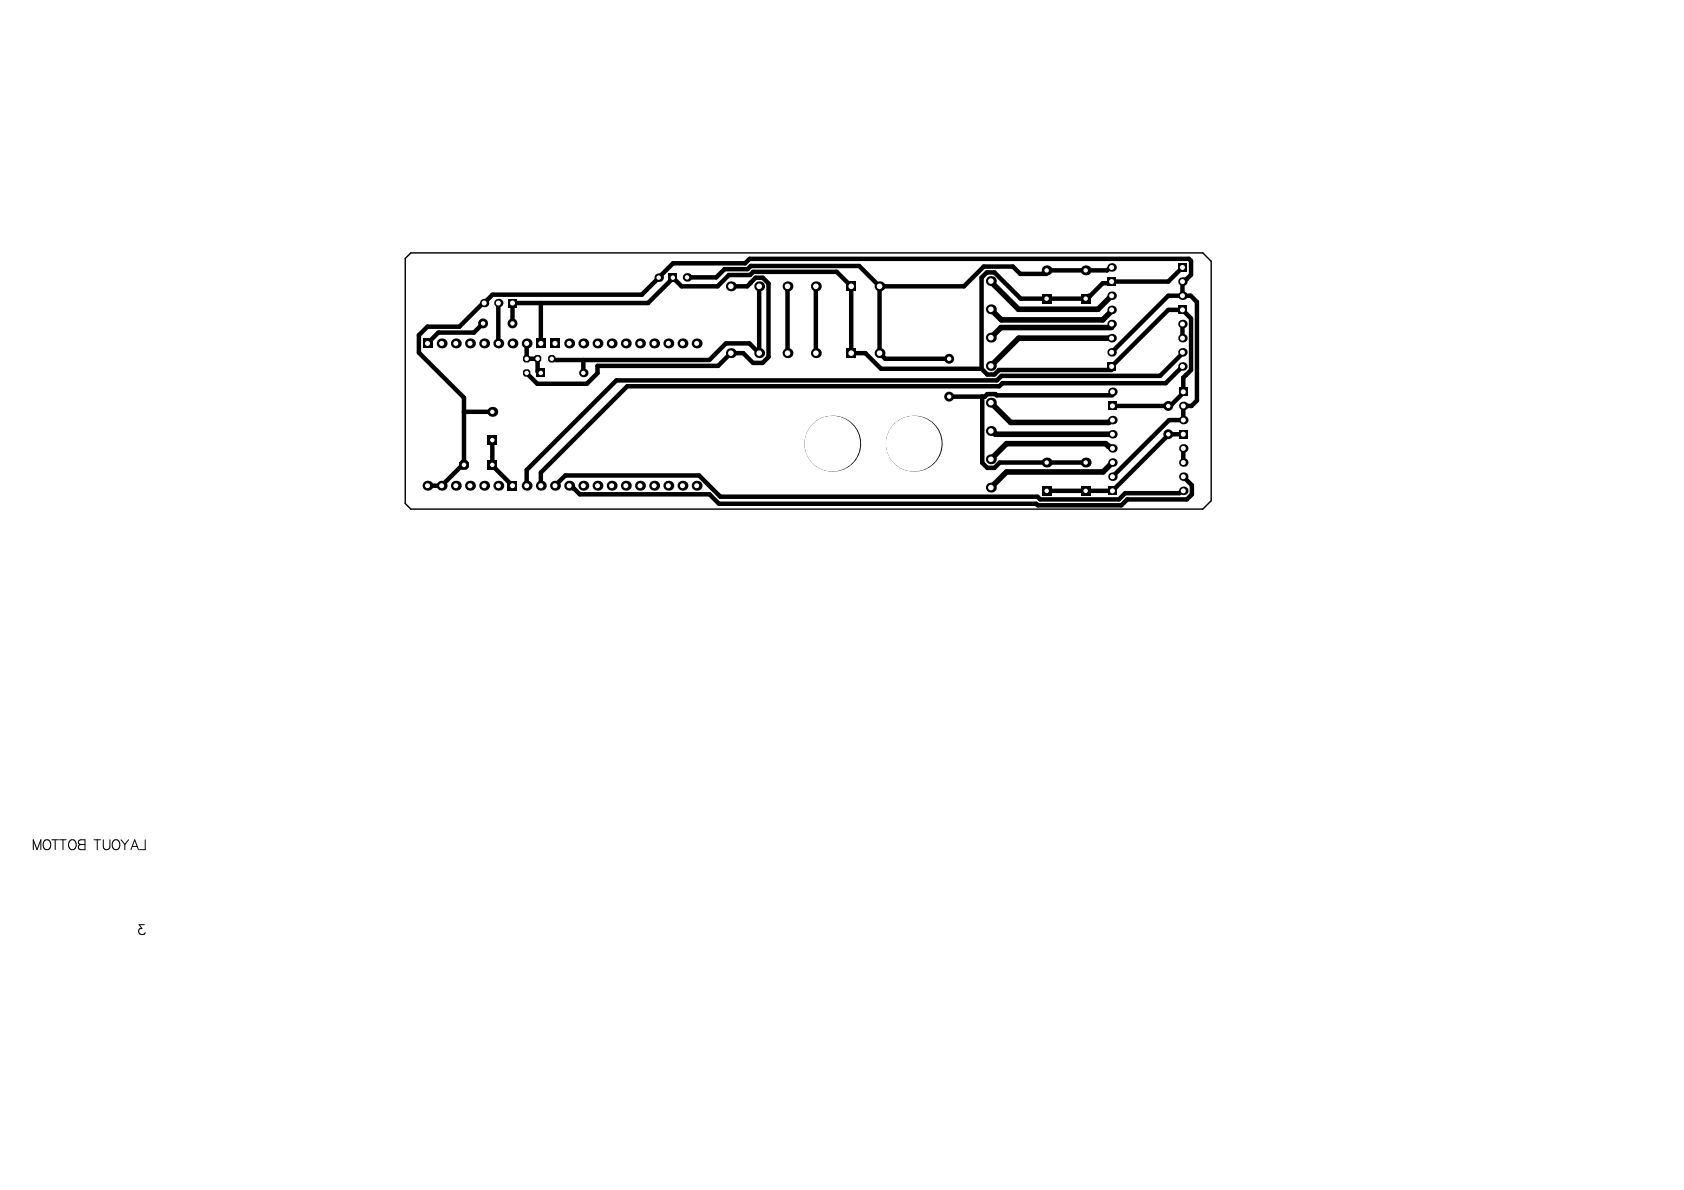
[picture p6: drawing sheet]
<svg xmlns="http://www.w3.org/2000/svg" width="297mm" height="210mm" viewBox="0 0 297 210" stroke-linecap="round" stroke-linejoin="round" font-family="sans-serif">
<g fill="none" stroke="#000" stroke-width=".79">
<path d="M85.2 57l-1.6 1.7h-6.3l-1.9 1.9M87.9 53.5v7.1M90.4 57v-3.1l.5-.4h23.4l4.4-4.5 1.5 1.5h6.4l2-2h3.7l.6-.5h14.7l2.5 2.5v11.8h2.5l2.8 2.7h17.7M95.3 53.5l.1 7.1M121.2 48.9h5.1l1.5-1.4h4.1l.5-.6h19.2l3.5 3.6M128.9 50.5h2.9l1.5-1.5h1.2l1.1 1v13l-1.1 1h-1.7l-1.7-1.7h-2.2l-2.2 2.2h-21.3v1.3l-1.9 1.9h-8.7l-1.9-1.9M133.9 50.5v11.8l-1.7-1.7h-4.2l-2.9 2.9h-27.8M138.9 50.5v11.8M143.9 50.5v11.8M155.1 50.5v11.8l1 1h11.3M184.6 48.3h-4.6l-1.3-1.3h-5.2l-3.5 3.5h-14.9M196.1 47.2h-.3l-.5 .5h-10.7"/>
<path d="M208.6 47.2l-2.5 2.5h-10l-.3 .3h-1.3l-2.2 2.2h-.3l-.5 .5h-11.5l-4.6-4.6h-1.3l-1 .9v16M208.6 52.2v-2.5h.2l1.3-1.2v-2.5l-.4-.3h-77.5l-.8 .7h-12.7l-5.5 5.6h-26.3l-1.5 1.5h-.2l-4.2 4.1h-5.6l-1.5 1.5v3.1l7.9 7.9v11.9M208.6 57.2v2.4M209.3 49.2h.1M81.8 72.6h5M86.8 78.3v3.7l3.6 3.7M92.9 60.6v2.7M92.9 63.3h1.9M92.9 63.3h.1M94.8 63.3v2.2l.3 .3h.3M94.8 63.3h.1M102.9 63.5v2.3"/>
<path d="M173.1 65l1 1.1h1.3l.8-.8h19.9M173.3 70v11.6l.8 .9h1.3l.9-.9h15.2M196.1 64.6l10-9.9h2.5l1.5 1.5v9.1l-1.4 1.3v2.7l-2.1 2.1h-.3l-.2 .2h-9.9M196.1 62.1l10-9.9h3.9l1.1 1.1v17.3l-.9 1h-1.5v2.5h-2.5l-10 10M196.2 69.7h-20.4l-.2-.2h-1.5l-.4 .5h-6.3M208.6 62.1v.2l-4 4h-28l-.8 .8h-67.1l-15.8 15.8v2.8M208.6 64.6l-3 3h-28.8l-.5 .5h-65.7l-15.2 15.3v2.3M208.7 76.6h-2.6v.1l-9.9 9.9h-11.6M208.7 79.1v2.5M209.2 66.2h.1M81.2 82.3l-3.3 3.4h-2.5M97.9 85.7l1.8-1.8h23.6l3.8 3.7h55.9l.5 .5h13.9l1.1-1.1h9.5l.5-.4h.2"/>
<path d="M208.7 84.1l1.5 1.5v1.6l-.9 .9h-10.5l-1 1h-14.7l-.3-.2h-56l-1.7-1.7h-22.8l-1.6-1.5h-.3"/>
</g>
<path d="M174.8 49.7l4.8 4.9h14.1l2.4-2.4M174.8 54.6l1.8 1.8h17.9l1.6-1.5v-.2M196.1 59.6h-16.4l-4.9 4.9M196.1 57.8h-19.5l-1.8 1.8M174.8 71l3.5 3.5h17.3l.4-.4h.2M174.8 76h.2l.6 .6h20.1M196.2 79.1h-.2l-1-.8h-17.5l-2.7 2.7M196.2 81.6l-1.6 1.6h-17.1l-2.4 2.5" fill="none" stroke="#000" stroke-width=".98"/>
<g fill="#000">
<circle cx="116.2" cy="49" r=".39"/>
<circle cx="196.1" cy="52.2" r=".49"/>
<circle cx="161.2" cy="78.3" r=".87"/>
</g>
<g fill="none" stroke="#000" stroke-width=".18">
<path d="M5.9 149.9v-1.8l.6 1.8 .7-1.8v1.8M7.8 148.4a.65 .65 0 0 1 .7-.3 .65 .65 0 0 1 .4 .7 .76 .76 0 0 1-.1 .8 .76 .76 0 0 1-.9 .2 1.08 1.08 0 0 1-.1-1.4zM9.2 148.1h1.1M9.7 148.1v1.8M10.5 148.1h1.2M11.1 148.1v1.8M12.3 148.4a.65 .65 0 0 1 .7-.3 .65 .65 0 0 1 .4 .7 .76 .76 0 0 1-.1 .8 .76 .76 0 0 1-.9 .2 1.08 1.08 0 0 1-.1-1.4zM13.9 148.3l.3-.2h.8v1.8h-.8a.46 .46 0 0 1-.4-.5 .46 .46 0 0 1 .4-.4l-.2-.1-.2-.3zM14.2 149h.8M16.6 148.1h1.1M17.2 148.1v1.8M18.2 148.1v1.3a.59 .59 0 0 0 .6 .5 .59 .59 0 0 0 .6-.5v-1.3"/>
<path d="M20 148.4a.65 .65 0 0 1 .7-.3 .65 .65 0 0 1 .4 .7 .77 .77 0 0 1-.1 .8 .77 .77 0 0 1-.9 .2 1.08 1.08 0 0 1-.1-1.4zM21.4 148.1l.6 .9M22 149v.9M22.7 148.1l-.7 .9M23.1 149.9l.7-1.8 .6 1.8M23.3 149.3h.9M25.6 148.1v1.8h-1M25.5 163.1h-1l.5 .7a.58 .58 0 0 0-.5 .8 .58 .58 0 0 0 1 .2l.1-.3"/>
</g>
<circle cx="161.2" cy="78.3" r=".39" fill="#fff"/>
<circle cx="85.2" cy="57" r=".87" fill="#000"/>
<circle cx="85.2" cy="57" r=".39" fill="#fff"/>
<circle cx="90.4" cy="57" r=".87" fill="#000"/>
<circle cx="90.4" cy="57" r=".39" fill="#fff"/>
<circle cx="206.1" cy="76.6" r=".87" fill="#000"/>
<circle cx="206.1" cy="76.6" r=".39" fill="#fff"/>
<circle cx="206.1" cy="71.6" r=".87" fill="#000"/>
<circle cx="206.1" cy="71.6" r=".39" fill="#fff"/>
<circle cx="167.4" cy="70" r=".87" fill="#000"/>
<circle cx="167.4" cy="70" r=".39" fill="#fff"/>
<circle cx="167.4" cy="63.3" r=".87" fill="#000"/>
<circle cx="167.4" cy="63.3" r=".39" fill="#fff"/>
<circle cx="146.8" cy="78.3" r=".87" fill="#000"/>
<circle cx="146.8" cy="78.3" r=".39" fill="#fff"/>
<path d="M195.5 85.8h1.5v1.5h-1.5z" fill-rule="evenodd" fill="#000"/>
<circle cx="196.2" cy="86.6" r=".44" fill="#fff"/>
<circle cx="208.7" cy="86.6" r=".75" fill="#000"/>
<circle cx="208.7" cy="86.6" r=".44" fill="#fff"/>
<circle cx="196.2" cy="84.1" r=".75" fill="#000"/>
<circle cx="196.2" cy="84.1" r=".44" fill="#fff"/>
<circle cx="208.7" cy="84.1" r=".75" fill="#000"/>
<circle cx="208.7" cy="84.1" r=".44" fill="#fff"/>
<circle cx="208.7" cy="81.6" r=".75" fill="#000"/>
<circle cx="208.7" cy="81.6" r=".44" fill="#fff"/>
<circle cx="196.2" cy="81.6" r=".75" fill="#000"/>
<circle cx="196.2" cy="81.6" r=".44" fill="#fff"/>
<circle cx="208.7" cy="79.1" r=".75" fill="#000"/>
<circle cx="208.7" cy="79.1" r=".44" fill="#fff"/>
<circle cx="196.2" cy="79.1" r=".75" fill="#000"/>
<circle cx="196.2" cy="79.1" r=".44" fill="#fff"/>
<circle cx="196.2" cy="76.6" r=".75" fill="#000"/>
<circle cx="196.2" cy="76.6" r=".44" fill="#fff"/>
<circle cx="196.2" cy="74.1" r=".75" fill="#000"/>
<circle cx="196.2" cy="74.1" r=".44" fill="#fff"/>
<circle cx="208.7" cy="74.1" r=".75" fill="#000"/>
<circle cx="208.7" cy="74.1" r=".44" fill="#fff"/>
<circle cx="208.7" cy="71.6" r=".75" fill="#000"/>
<circle cx="208.7" cy="71.6" r=".44" fill="#fff"/>
<path d="M208 75.8h1.5v1.5h-1.5z" fill-rule="evenodd" fill="#000"/>
<circle cx="208.7" cy="76.6" r=".44" fill="#fff"/>
<path d="M195.5 70.9h1.5v1.5h-1.5z" fill-rule="evenodd" fill="#000"/>
<circle cx="196.2" cy="71.6" r=".44" fill="#fff"/>
<path d="M195.3 63.9h1.5v1.5h-1.5z" fill-rule="evenodd" fill="#000"/>
<circle cx="196.1" cy="64.6" r=".44" fill="#fff"/>
<circle cx="196.2" cy="69.1" r=".75" fill="#000"/>
<circle cx="196.2" cy="69.1" r=".44" fill="#fff"/>
<circle cx="208.6" cy="64.6" r=".75" fill="#000"/>
<circle cx="208.6" cy="64.6" r=".44" fill="#fff"/>
<circle cx="196.1" cy="52.2" r=".75" fill="#000"/>
<circle cx="196.1" cy="52.2" r=".44" fill="#fff"/>
<circle cx="208.6" cy="62.1" r=".75" fill="#000"/>
<circle cx="208.6" cy="62.1" r=".44" fill="#fff"/>
<circle cx="196.1" cy="62.1" r=".75" fill="#000"/>
<circle cx="196.1" cy="62.1" r=".44" fill="#fff"/>
<circle cx="208.6" cy="59.6" r=".75" fill="#000"/>
<circle cx="208.6" cy="59.6" r=".44" fill="#fff"/>
<circle cx="196.1" cy="59.6" r=".75" fill="#000"/>
<circle cx="196.1" cy="59.6" r=".44" fill="#fff"/>
<circle cx="208.6" cy="57.2" r=".75" fill="#000"/>
<circle cx="208.6" cy="57.2" r=".44" fill="#fff"/>
<circle cx="196.1" cy="57.2" r=".75" fill="#000"/>
<circle cx="196.1" cy="57.2" r=".44" fill="#fff"/>
<circle cx="208.6" cy="49.7" r=".75" fill="#000"/>
<circle cx="208.6" cy="49.7" r=".44" fill="#fff"/>
<circle cx="196.1" cy="54.7" r=".75" fill="#000"/>
<circle cx="196.1" cy="54.7" r=".44" fill="#fff"/>
<circle cx="208.6" cy="52.2" r=".75" fill="#000"/>
<circle cx="208.6" cy="52.2" r=".44" fill="#fff"/>
<path d="M207.8 53.9h1.5v1.5h-1.5z" fill-rule="evenodd" fill="#000"/>
<circle cx="208.6" cy="54.7" r=".44" fill="#fff"/>
<circle cx="121.2" cy="48.9" r=".75" fill="#000"/>
<circle cx="121.2" cy="48.9" r=".39" fill="#fff"/>
<circle cx="116.2" cy="49" r=".75" fill="#000"/>
<circle cx="116.2" cy="49" r=".39" fill="#fff"/>
<circle cx="133.9" cy="50.5" r=".88" fill="#000"/>
<circle cx="133.9" cy="50.5" r=".49" fill="#fff"/>
<circle cx="128.9" cy="50.5" r=".88" fill="#000"/>
<circle cx="128.9" cy="50.5" r=".49" fill="#fff"/>
<path d="M117.9 48.2h1.5v1.5h-1.5z" fill-rule="evenodd" fill="#000"/>
<circle cx="118.7" cy="49" r=".39" fill="#fff"/>
<circle cx="143.9" cy="62.3" r=".88" fill="#000"/>
<circle cx="143.9" cy="62.3" r=".49" fill="#fff"/>
<path d="M149.3 49.6h1.7v1.8h-1.7z" fill-rule="evenodd" fill="#000"/>
<circle cx="150.1" cy="50.5" r=".49" fill="#fff"/>
<circle cx="155.1" cy="62.3" r=".88" fill="#000"/>
<circle cx="155.1" cy="62.3" r=".49" fill="#fff"/>
<circle cx="143.9" cy="50.5" r=".88" fill="#000"/>
<circle cx="143.9" cy="50.5" r=".49" fill="#fff"/>
<circle cx="138.9" cy="50.5" r=".88" fill="#000"/>
<circle cx="138.9" cy="50.5" r=".49" fill="#fff"/>
<circle cx="155.1" cy="50.5" r=".88" fill="#000"/>
<circle cx="155.1" cy="50.5" r=".49" fill="#fff"/>
<circle cx="174.8" cy="54.6" r=".88" fill="#000"/>
<circle cx="174.8" cy="54.6" r=".49" fill="#fff"/>
<circle cx="138.9" cy="62.3" r=".88" fill="#000"/>
<circle cx="138.9" cy="62.3" r=".49" fill="#fff"/>
<circle cx="174.8" cy="59.6" r=".88" fill="#000"/>
<circle cx="174.8" cy="59.6" r=".49" fill="#fff"/>
<path d="M149.3 61.4h1.7v1.8h-1.7z" fill-rule="evenodd" fill="#000"/>
<circle cx="150.1" cy="62.3" r=".49" fill="#fff"/>
<circle cx="100.4" cy="85.7" r=".88" fill="#000"/>
<circle cx="100.4" cy="85.7" r=".44" fill="#fff"/>
<circle cx="122.9" cy="85.7" r=".88" fill="#000"/>
<circle cx="122.9" cy="85.7" r=".44" fill="#fff"/>
<circle cx="115.4" cy="85.7" r=".88" fill="#000"/>
<circle cx="115.4" cy="85.7" r=".44" fill="#fff"/>
<circle cx="117.9" cy="85.7" r=".88" fill="#000"/>
<circle cx="117.9" cy="85.7" r=".44" fill="#fff"/>
<circle cx="120.4" cy="85.7" r=".88" fill="#000"/>
<circle cx="120.4" cy="85.7" r=".44" fill="#fff"/>
<circle cx="107.9" cy="85.7" r=".88" fill="#000"/>
<circle cx="107.9" cy="85.7" r=".44" fill="#fff"/>
<circle cx="102.9" cy="85.7" r=".88" fill="#000"/>
<circle cx="102.9" cy="85.7" r=".44" fill="#fff"/>
<circle cx="112.9" cy="85.7" r=".88" fill="#000"/>
<circle cx="112.9" cy="85.7" r=".44" fill="#fff"/>
<circle cx="105.4" cy="85.7" r=".88" fill="#000"/>
<circle cx="105.4" cy="85.7" r=".44" fill="#fff"/>
<circle cx="97.9" cy="85.7" r=".88" fill="#000"/>
<circle cx="97.9" cy="85.7" r=".44" fill="#fff"/>
<circle cx="110.4" cy="85.7" r=".88" fill="#000"/>
<circle cx="110.4" cy="85.7" r=".44" fill="#fff"/>
<path d="M96.7 63l.3-.4h.7l.3 .4v.6l-.3 .3h-.7l-.3-.3z" fill-rule="evenodd" fill="#000"/>
<circle cx="97.3" cy="63.3" r=".39" fill="#fff"/>
<circle cx="102.9" cy="65.8" r=".75" fill="#000"/>
<circle cx="102.9" cy="65.8" r=".39" fill="#fff"/>
<circle cx="107.9" cy="60.6" r=".88" fill="#000"/>
<circle cx="107.9" cy="60.6" r=".44" fill="#fff"/>
<circle cx="120.4" cy="60.6" r=".88" fill="#000"/>
<circle cx="120.4" cy="60.6" r=".44" fill="#fff"/>
<circle cx="112.9" cy="60.6" r=".88" fill="#000"/>
<circle cx="112.9" cy="60.6" r=".44" fill="#fff"/>
<circle cx="117.9" cy="60.6" r=".88" fill="#000"/>
<circle cx="117.9" cy="60.6" r=".44" fill="#fff"/>
<circle cx="110.4" cy="60.6" r=".88" fill="#000"/>
<circle cx="110.4" cy="60.6" r=".44" fill="#fff"/>
<circle cx="100.4" cy="60.6" r=".88" fill="#000"/>
<circle cx="100.4" cy="60.6" r=".44" fill="#fff"/>
<circle cx="102.9" cy="60.6" r=".88" fill="#000"/>
<circle cx="102.9" cy="60.6" r=".44" fill="#fff"/>
<circle cx="122.9" cy="60.6" r=".88" fill="#000"/>
<circle cx="122.9" cy="60.6" r=".44" fill="#fff"/>
<circle cx="105.4" cy="60.6" r=".88" fill="#000"/>
<circle cx="105.4" cy="60.6" r=".44" fill="#fff"/>
<circle cx="115.4" cy="60.6" r=".88" fill="#000"/>
<circle cx="115.4" cy="60.6" r=".44" fill="#fff"/>
<path d="M92.2 63l.4-.4h.6l.3 .4v.6l-.3 .3h-.6l-.4-.3z" fill-rule="evenodd" fill="#000"/>
<circle cx="92.9" cy="63.3" r=".39" fill="#fff"/>
<path d="M81 81.6l.4-.5h.9l.4 .5v.8l-.4 .5h-.9l-.4-.5z" fill-rule="evenodd" fill="#000"/>
<circle cx="81.8" cy="82" r=".39" fill="#fff"/>
<path d="M86 81.1h1.7v1.8h-1.7z" fill-rule="evenodd" fill="#000"/>
<circle cx="86.8" cy="82" r=".39" fill="#fff"/>
<path d="M92.2 65.5l.4-.4h.6l.3 .4v.6l-.3 .3h-.6l-.4-.3z" fill-rule="evenodd" fill="#000"/>
<circle cx="92.9" cy="65.8" r=".39" fill="#fff"/>
<circle cx="86.8" cy="72.6" r=".88" fill="#000"/>
<circle cx="86.8" cy="72.6" r=".39" fill="#fff"/>
<path d="M86 76.8h1.7v1.7h-1.7z" fill-rule="evenodd" fill="#000"/>
<circle cx="86.8" cy="77.6" r=".39" fill="#fff"/>
<circle cx="87.9" cy="85.7" r=".88" fill="#000"/>
<circle cx="87.9" cy="85.7" r=".44" fill="#fff"/>
<circle cx="77.9" cy="85.7" r=".88" fill="#000"/>
<circle cx="77.9" cy="85.7" r=".44" fill="#fff"/>
<circle cx="82.9" cy="85.7" r=".88" fill="#000"/>
<circle cx="82.9" cy="85.7" r=".44" fill="#fff"/>
<circle cx="85.4" cy="85.7" r=".88" fill="#000"/>
<circle cx="85.4" cy="85.7" r=".44" fill="#fff"/>
<circle cx="80.4" cy="85.7" r=".88" fill="#000"/>
<circle cx="80.4" cy="85.7" r=".44" fill="#fff"/>
<path d="M94.2 63l.3-.4h.7l.3 .4v.6l-.3 .3h-.7l-.3-.3z" fill-rule="evenodd" fill="#000"/>
<circle cx="94.8" cy="63.3" r=".39" fill="#fff"/>
<circle cx="90.4" cy="60.6" r=".88" fill="#000"/>
<circle cx="90.4" cy="60.6" r=".44" fill="#fff"/>
<circle cx="87.9" cy="60.6" r=".88" fill="#000"/>
<circle cx="87.9" cy="60.6" r=".44" fill="#fff"/>
<circle cx="85.4" cy="60.6" r=".88" fill="#000"/>
<circle cx="85.4" cy="60.6" r=".44" fill="#fff"/>
<circle cx="92.9" cy="60.6" r=".88" fill="#000"/>
<circle cx="92.9" cy="60.6" r=".44" fill="#fff"/>
<circle cx="82.9" cy="60.6" r=".88" fill="#000"/>
<circle cx="82.9" cy="60.6" r=".44" fill="#fff"/>
<circle cx="77.9" cy="60.6" r=".88" fill="#000"/>
<circle cx="77.9" cy="60.6" r=".44" fill="#fff"/>
<circle cx="80.4" cy="60.6" r=".88" fill="#000"/>
<circle cx="80.4" cy="60.6" r=".44" fill="#fff"/>
<circle cx="174.8" cy="86" r=".88" fill="#000"/>
<circle cx="174.8" cy="86" r=".49" fill="#fff"/>
<circle cx="184.6" cy="81.6" r=".88" fill="#000"/>
<circle cx="184.6" cy="81.6" r=".39" fill="#fff"/>
<circle cx="174.8" cy="81" r=".88" fill="#000"/>
<circle cx="174.8" cy="81" r=".49" fill="#fff"/>
<circle cx="191.5" cy="81.6" r=".88" fill="#000"/>
<circle cx="191.5" cy="81.6" r=".39" fill="#fff"/>
<circle cx="174.8" cy="76" r=".88" fill="#000"/>
<circle cx="174.8" cy="76" r=".49" fill="#fff"/>
<circle cx="161.2" cy="78.3" r="4.9" fill="#000"/>
<circle cx="161.2" cy="78.3" r="4.9" fill="#fff"/>
<circle cx="146.8" cy="78.3" r="4.9" fill="#000"/>
<circle cx="146.8" cy="78.3" r="4.9" fill="#fff"/>
<circle cx="174.8" cy="71" r=".88" fill="#000"/>
<circle cx="174.8" cy="71" r=".49" fill="#fff"/>
<path d="M183.7 85.7h1.8v1.8h-1.8z" fill-rule="evenodd" fill="#000"/>
<circle cx="184.6" cy="86.6" r=".39" fill="#fff"/>
<path d="M190.6 85.7h1.8v1.8h-1.8z" fill-rule="evenodd" fill="#000"/>
<circle cx="191.5" cy="86.6" r=".39" fill="#fff"/>
<circle cx="196.1" cy="47.2" r=".75" fill="#000"/>
<circle cx="196.1" cy="47.2" r=".44" fill="#fff"/>
<circle cx="191.5" cy="47.7" r=".88" fill="#000"/>
<circle cx="191.5" cy="47.7" r=".39" fill="#fff"/>
<circle cx="184.6" cy="47.7" r=".88" fill="#000"/>
<circle cx="184.6" cy="47.7" r=".39" fill="#fff"/>
<path d="M190.6 51.8h1.8v1.8h-1.8z" fill-rule="evenodd" fill="#000"/>
<circle cx="191.5" cy="52.7" r=".39" fill="#fff"/>
<path d="M183.7 51.8h1.8v1.8h-1.8z" fill-rule="evenodd" fill="#000"/>
<circle cx="184.6" cy="52.7" r=".39" fill="#fff"/>
<path d="M195.3 48.9h1.5v1.5h-1.5z" fill-rule="evenodd" fill="#000"/>
<circle cx="196.1" cy="49.7" r=".44" fill="#fff"/>
<circle cx="75.4" cy="85.7" r=".88" fill="#000"/>
<circle cx="75.4" cy="85.7" r=".44" fill="#fff"/>
<path d="M74.5 59.7h1.8v1.7h-1.8z" fill-rule="evenodd" fill="#000"/>
<circle cx="75.4" cy="60.6" r=".44" fill="#fff"/>
<circle cx="92.9" cy="85.7" r=".88" fill="#000"/>
<circle cx="92.9" cy="85.7" r=".44" fill="#fff"/>
<path d="M94.6 65h1.5v1.5h-1.5z" fill-rule="evenodd" fill="#000"/>
<circle cx="95.4" cy="65.8" r=".39" fill="#fff"/>
<path d="M89.5 84.8h1.8v1.7h-1.8z" fill-rule="evenodd" fill="#000"/>
<circle cx="90.4" cy="85.7" r=".44" fill="#fff"/>
<path d="M94.5 59.7h1.8v1.7h-1.8z" fill-rule="evenodd" fill="#000"/>
<circle cx="95.4" cy="60.6" r=".44" fill="#fff"/>
<circle cx="133.9" cy="62.3" r=".88" fill="#000"/>
<circle cx="133.9" cy="62.3" r=".49" fill="#fff"/>
<circle cx="174.8" cy="49.6" r=".88" fill="#000"/>
<circle cx="174.8" cy="49.6" r=".49" fill="#fff"/>
<circle cx="174.8" cy="64.5" r=".88" fill="#000"/>
<circle cx="174.8" cy="64.5" r=".49" fill="#fff"/>
<circle cx="128.9" cy="62.3" r=".88" fill="#000"/>
<circle cx="128.9" cy="62.3" r=".49" fill="#fff"/>
<circle cx="95.4" cy="85.7" r=".88" fill="#000"/>
<circle cx="95.4" cy="85.7" r=".44" fill="#fff"/>
<path d="M208 68.4h1.5v1.5h-1.5z" fill-rule="evenodd" fill="#000"/>
<circle cx="208.7" cy="69.1" r=".44" fill="#fff"/>
<circle cx="87.9" cy="53.5" r=".74" fill="#000"/>
<circle cx="87.9" cy="53.5" r=".44" fill="#fff"/>
<circle cx="85.4" cy="53.5" r=".74" fill="#000"/>
<circle cx="85.4" cy="53.5" r=".44" fill="#fff"/>
<path d="M89.7 52.7h1.4v1.5h-1.4z" fill-rule="evenodd" fill="#000"/>
<circle cx="90.4" cy="53.5" r=".44" fill="#fff"/>
<path d="M97 59.7h1.8v1.7h-1.8z" fill-rule="evenodd" fill="#000"/>
<circle cx="97.9" cy="60.6" r=".44" fill="#fff"/>
<path d="M207.8 46.4h1.5v1.5h-1.5z" fill-rule="evenodd" fill="#000"/>
<circle cx="208.6" cy="47.2" r=".44" fill="#fff"/>
<path d="M71.5 45.6l1-1h139.7l1.4 1.5v42.2l-1.4 1.5h-139.7l-1-1z" fill="none" stroke="#000" stroke-width=".25"/>
</svg>
